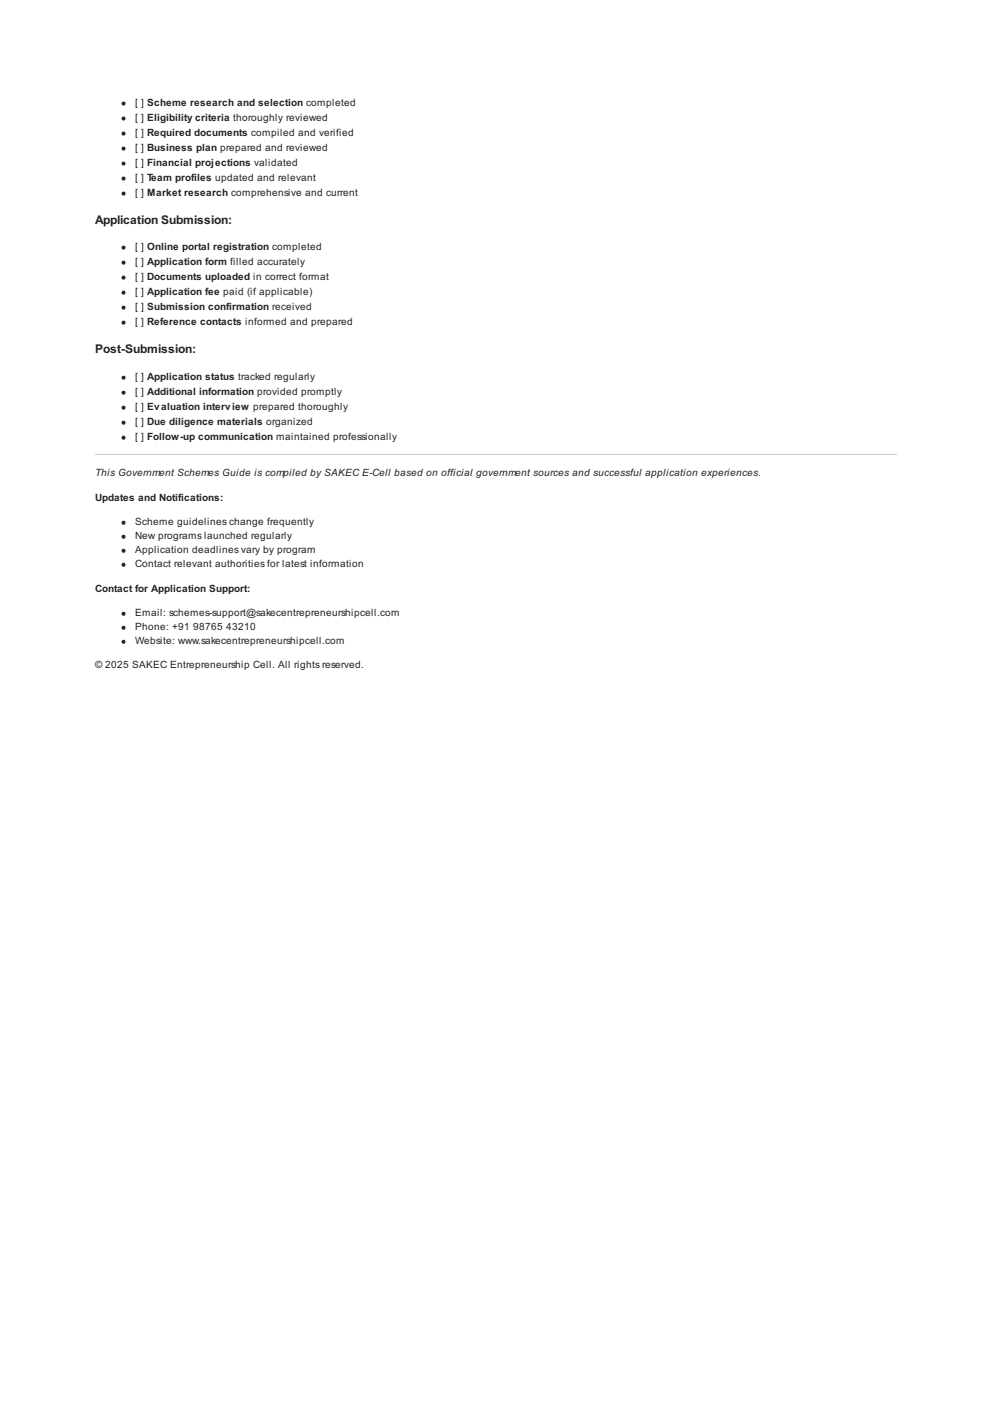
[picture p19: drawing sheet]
<svg xmlns="http://www.w3.org/2000/svg" width="210mm" height="297mm" viewBox="0 0 210 297" stroke-linecap="round" stroke-linejoin="round" font-family="sans-serif">
<defs><g id="words">
<g font-size="2.5" fill="#222">
<text x="20.1" y="47.4">Application Submission:</text>
<text x="20.1" y="74.7">Post-Submission:</text>
</g>
<g font-size="2.1" fill="#222">
<text x="28.6" y="22.4">[ ] Scheme research and selection completed</text>
<text x="28.6" y="25.6">[ ] Eligibility criteria thoroughly reviewed</text>
<text x="28.6" y="28.8">[ ] Required documents compiled and verified</text>
<text x="28.6" y="32">[ ] Business plan prepared and reviewed</text>
<text x="28.6" y="35.1">[ ] Financial projections validated</text>
<text x="28.6" y="38.3">[ ] Team profiles updated and relevant</text>
<text x="28.6" y="41.5">[ ] Market research comprehensive and current</text>
<text x="28.6" y="52.9">[ ] Online portal registration completed</text>
<text x="28.6" y="56.1">[ ] Application form filled accurately</text>
<text x="28.6" y="59.3">[ ] Documents uploaded in correct format</text>
<text x="28.6" y="62.4">[ ] Application fee paid (if applicable)</text>
<text x="28.6" y="65.6">[ ] Submission confirmation received</text>
<text x="28.6" y="68.8">[ ] Reference contacts informed and prepared</text>
<text x="28.6" y="80.4">[ ] Application status tracked regularly</text>
<text x="28.6" y="83.6">[ ] Additional information provided promptly</text>
<text x="28.6" y="86.8">[ ] Evaluation interview prepared thoroughly</text>
<text x="28.6" y="90">[ ] Due diligence materials organized</text>
<text x="28.6" y="93.1">[ ] Follow-up communication maintained professionally</text>
<text x="20.1" y="100.8">This Government Schemes Guide is compiled by SAKEC E-Cell based on official government sources and successful application experiences.</text>
<text x="20.1" y="106">Updates and Notifications:</text>
<text x="28.6" y="111.1">Scheme guidelines change frequently</text>
<text x="28.6" y="114.1">New programs launched regularly</text>
<text x="28.6" y="117.1">Application deadlines vary by program</text>
<text x="20.1" y="125.3">Contact for Application Support:</text>
<text x="28.6" y="120">Contact relevant authorities for latest information</text>
<text x="28.6" y="130.4">Email: schemes-support@sakecentrepreneurshipcell.com</text>
<text x="28.6" y="133.4">Phone: +91</text>
<text x="28.6" y="136.3">Website: www.sakecentrepreneurshipcell.com</text>
<text x="40.9" y="133.4">98765</text>
<text x="47.8" y="133.4">43210</text>
<text x="20.1" y="141.4">© 2025 SAKEC Entrepreneurship Cell. All rights reserved.</text>
</g>
</g></defs>
<path d="M20.1 96.2h169.6" fill="none" stroke="#ccc" stroke-width=".21"/>
<g fill="#222" stroke="#222" stroke-width=".21">
<circle cx="26.1" cy="21.9" r=".32"/>
<circle cx="26.1" cy="25.1" r=".32"/>
<circle cx="26.1" cy="28.3" r=".32"/>
<circle cx="26.1" cy="31.4" r=".32"/>
<circle cx="26.1" cy="34.6" r=".32"/>
<circle cx="26.1" cy="37.8" r=".32"/>
<circle cx="26.1" cy="41" r=".32"/>
<circle cx="26.1" cy="52.4" r=".32"/>
<circle cx="26.1" cy="55.6" r=".32"/>
<circle cx="26.1" cy="58.7" r=".32"/>
<circle cx="26.1" cy="61.9" r=".32"/>
<circle cx="26.1" cy="65.1" r=".32"/>
<circle cx="26.1" cy="68.3" r=".32"/>
<circle cx="26.1" cy="79.9" r=".32"/>
<circle cx="26.1" cy="83.1" r=".32"/>
<circle cx="26.1" cy="86.3" r=".32"/>
<circle cx="26.1" cy="89.4" r=".32"/>
<circle cx="26.1" cy="92.6" r=".32"/>
<circle cx="26.1" cy="110.6" r=".32"/>
<circle cx="26.1" cy="113.6" r=".32"/>
<circle cx="26.1" cy="116.5" r=".32"/>
<circle cx="26.1" cy="119.5" r=".32"/>
<circle cx="26.1" cy="129.9" r=".32"/>
<circle cx="26.1" cy="132.8" r=".32"/>
<circle cx="26.1" cy="135.8" r=".32"/>
</g>
<use href="#words"/>
</svg>
